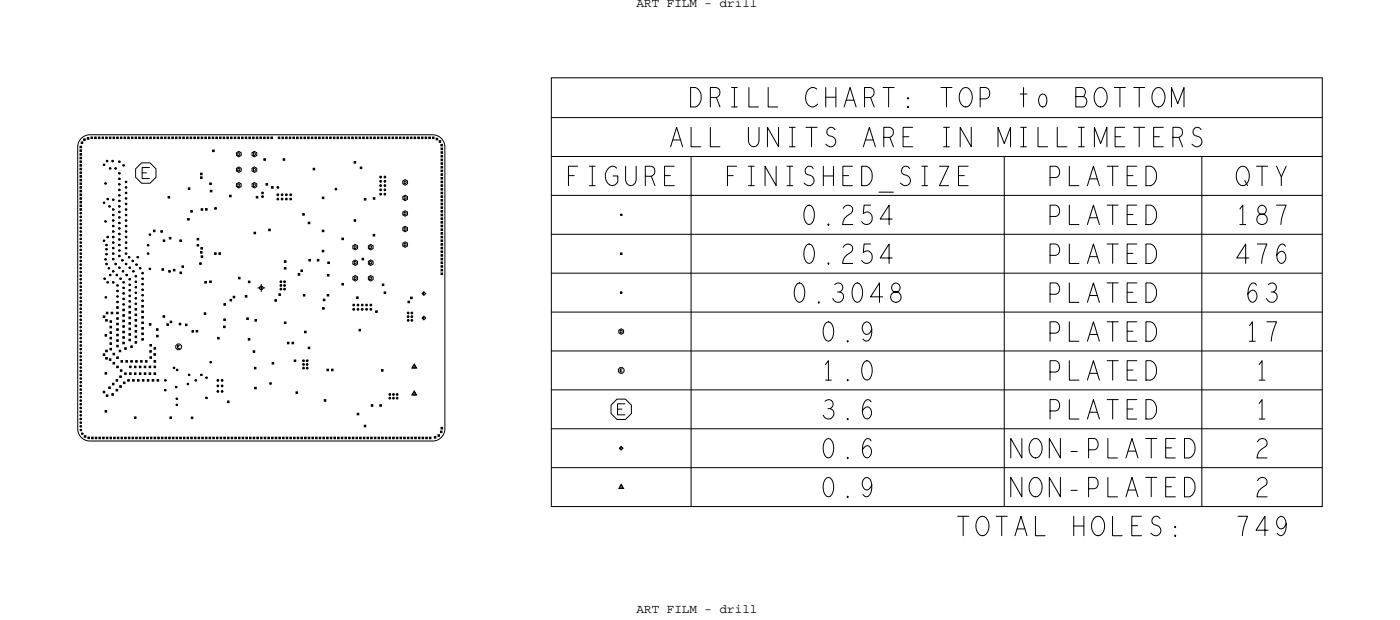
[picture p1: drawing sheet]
<svg xmlns="http://www.w3.org/2000/svg" width="229mm" height="101mm" viewBox="0 0 229 101" stroke-linecap="round" stroke-linejoin="round" font-family="sans-serif">
<defs><g id="words">
<g font-size="3.2">
<text x="131.6" y="17.5">CHART:</text>
<text x="166.4" y="17.5">to</text>
<text x="141.2" y="24">ARE</text>
<text x="92.5" y="30.3">FIGURE</text>
<text x="118.4" y="30.3">FINISHED_SIZE</text>
<text x="134.2" y="62.1">1.0</text>
<text x="205.1" y="62.1">1</text>
<text x="134.2" y="68.4">3.6</text>
<text x="205.1" y="68.4">1</text>
<text x="175.1" y="87.5">HOLES:</text>
</g>
<g font-size="2.1">
<text x="104" y="1.2">ART FILM - drill</text>
<text x="104" y="100">ART FILM - drill</text>
</g>
</g></defs>
<!-- layer: Board Outline -->
<path d="M13.3 22.6l.7-.5 .7-.1h56a2 2 0 0 1 2 2v46a2 2 0 0 1-2 2h-56a2 2 0 0 1-2-2v-46l.2-.8z" fill="none" stroke="#000" stroke-width=".16"/>
<!-- layer: Nets -->
<g fill="none" stroke="#000" stroke-width=".16">
<path d="M13.1 24.5h.2v.2h-.2zM13.1 25.1h.2v.2h-.2zM13.1 25.7h.2v.2h-.2zM13.1 26.3h.2v.2h-.2zM13.1 23.9h.2v.2h-.2zM13.1 28.7h.2v.2h-.2zM13.1 28.1h.2v.2h-.2zM13.1 27.5h.2v.2h-.2zM13.1 26.9h.2v.2h-.2zM13.1 29.9h.2v.2h-.2zM13.1 29.3h.2v.2h-.2zM13.1 31.1h.2v.2h-.2z"/>
<path d="M13.1 30.5h.2v.2h-.2zM13.1 32.9h.2v.2h-.2zM13.1 32.3h.2v.2h-.2zM13.1 31.7h.2v.2h-.2zM13.1 33.5h.2v.2h-.2zM13.1 34.1h.2v.2h-.2zM13.1 36.5h.1l.1 .2h-.1zM13.1 37.1h.1l.1 .2h-.1zM13.1 34.7h.1l.1 .2h-.1zM13.1 35.3h.1l.1 .2h-.1zM13.1 35.9h.1l.1 .2h-.1zM13.1 37.7h.1l.1 .2h-.1z"/>
<path d="M13.1 38.3h.1l.1 .2h-.1zM13.1 39.5h.1l.1 .2h-.1zM13.1 38.9h.1l.1 .2h-.1zM13.1 36.6h.1M13.1 37.2h.1M13.1 34.8h.1M13.1 35.4h.1M13.1 36h.1M13.1 37.8h.1M13.1 38.4h.1M13.1 39.6h.1M13.1 39h.1"/>
<path d="M13.2 24.6h.1M13.2 25.2h.1M13.2 25.8h.1M13.2 26.4h.1M13.2 24h.1M13.2 28.8h.1M13.2 28.2h.1M13.2 27.6h.1M13.2 27h.1M13.2 30h.1M13.2 29.4h.1M13.2 31.2h.1"/>
<path d="M13.2 30.6h.1M13.2 33h.1M13.2 32.4h.1M13.2 31.8h.1M13.2 33.6h.1M13.2 34.2h.1M13.2 36.6h.1M13.2 37.2h.1M13.2 34.8h.1M13.2 35.4h.1M13.2 36h.1M13.2 37.8h.1"/>
<path d="M13.2 38.4h.1M13.2 39.6h.1M13.2 39h.1M13.3 36.6h.1M13.3 37.2h.1M13.3 34.8h.1M13.3 35.4h.1M13.3 36h.1M13.3 37.8h.1M13.3 38.4h.1M13.3 39.6h.1M13.3 39h.1"/>
<path d="M13.3 23.2h.2v.2h-.2zM13.4 23.3h.1M13.7 22.7h.2v.2h-.2zM13.8 22.8h.1M14.3 22.5h.2v.2h-.2zM14.4 22.6h.1M14.9 22.4h.2v.2h-.2zM15 22.5h.1M15.5 22.4h.2v.2h-.2zM15.6 22.5h.1M16.1 22.4h.2v.2h-.2zM16.2 22.5h.1"/>
<path d="M16.7 22.4h.2v.2h-.2zM16.8 22.5h.1M16.9 39.2h.1l.1 .2h-.1zM16.9 33h.1l.1 .2h-.1zM16.9 26.8h.1l.1 .2h-.1zM16.9 39.3h.1M16.9 33.1h.1M16.9 26.9h.1M17 39.3h.1M17 33.1h.1M17 26.9h.1M17.1 39.3h.1"/>
<path d="M17.1 33.1h.1M17.1 26.9h.1M17.1 29.9l.1-.1 .2 .2-.2 .1zM17.1 36.1l.1-.1 .2 .2-.2 .1zM17.1 29.9h.1M17.1 36.1h.1M17.2 29.9h.1M17.2 36.1h.1M17.2 29.9v.1M17.2 36.1v.1M17.3 22.4h.2v.2h-.2zM17.3 39.9h.1l.1 .2h-.1z"/>
<path d="M17.3 40h.1M17.3 29.9h.1M17.3 36.1h.1M17.4 22.5h.1M17.4 26.2h.1l.1 .2h-.1zM17.4 26.3h.1M17.4 40h.1M17.5 40h.1M17.5 32.4h.1l.1 .2h-.1zM17.5 38.6h.1l.1 .2h-.1zM17.5 32.5h.1M17.5 38.7h.1"/>
<path d="M17.5 26.3h.1M17.6 26.3h.1M17.6 32.5h.1M17.6 38.7h.1M17.7 32.5h.1M17.7 38.7h.1M17.8 33.6h.1l.1 .2h-.1zM17.8 33.7h.1M17.9 22.4h.2v.2h-.2zM17.9 27.4h.1l.1 .2h-.1zM17.9 27.5h.1M17.9 33.7h.1"/>
<path d="M18 22.5h.1M18 33.7h.1M18 27.5h.1M18.1 27.5h.1M18.3 26.2h.1l.1 .2h-.1zM18.3 26.3h.1M18.4 32.5h.1l.1 .2h-.1zM18.4 34.1h.1l.1 .2h-.1zM18.4 35h.1l.1 .2h-.1zM18.4 36.8h.1l.1 .2h-.1zM18.4 35.9h.1l.1 .2h-.1zM18.4 39.5h.1l.1 .2h-.1z"/>
<path d="M18.4 38.6h.1l.1 .2h-.1zM18.4 37.7h.1l.1 .2h-.1zM18.4 32.6h.1M18.4 34.2h.1M18.4 35.1h.1M18.4 36.9h.1M18.4 36h.1M18.4 39.6h.1M18.4 38.7h.1M18.4 37.8h.1M18.4 26.3h.1M18.5 26.3h.1"/>
<path d="M18.5 22.4h.2v.2h-.2zM18.5 32.6h.1M18.5 34.2h.1M18.5 35.1h.1M18.5 36.9h.1M18.5 36h.1M18.5 39.6h.1M18.5 38.7h.1M18.5 37.8h.1M18.6 22.5h.1M18.6 32.6h.1M18.6 34.2h.1"/>
<path d="M18.6 35.1h.1M18.6 36.9h.1M18.6 36h.1M18.6 39.6h.1M18.6 38.7h.1M18.6 37.8h.1M18.8 27.4h.1l.1 .2h-.1zM18.8 27.5h.1M18.9 27.5h.1M19 27.5h.1M19.1 22.4h.2v.2h-.2zM19.2 22.5h.1"/>
<path d="M19.4 26.3h.1l.1 .2h-.1zM19.4 28.2h.1l.1 .2h-.1zM19.4 29.1h.1l.1 .2h-.1zM19.4 30h.1l.1 .2h-.1zM19.4 30.9h.1l.1 .2h-.1zM19.4 31.8h.1l.1 .2h-.1zM19.4 32.7h.1l.1 .2h-.1zM19.4 33.6h.1l.1 .2h-.1zM19.4 34.5h.1l.1 .2h-.1zM19.4 35.4h.1l.1 .2h-.1zM19.4 36.3h.1l.1 .2h-.1zM19.4 37.2h.1l.1 .2h-.1z"/>
<path d="M19.4 38.1h.1l.1 .2h-.1zM19.4 39h.1l.1 .2h-.1zM19.4 39.9h.1l.1 .2h-.1zM19.4 26.4h.1M19.4 28.3h.1M19.4 29.2h.1M19.4 30.1h.1M19.4 31h.1M19.4 31.9h.1M19.4 32.8h.1M19.4 33.7h.1M19.4 34.6h.1"/>
<path d="M19.4 35.5h.1M19.4 36.4h.1M19.4 37.3h.1M19.4 38.2h.1M19.4 39.1h.1M19.4 40h.1M19.5 26.4h.1M19.5 28.3h.1M19.5 29.2h.1M19.5 30.1h.1M19.5 31h.1M19.5 31.9h.1"/>
<path d="M19.5 32.8h.1M19.5 33.7h.1M19.5 34.6h.1M19.5 35.5h.1M19.5 36.4h.1M19.5 37.3h.1M19.5 38.2h.1M19.5 39.1h.1M19.5 40h.1M19.6 26.4h.1M19.6 28.3h.1M19.6 29.2h.1"/>
<path d="M19.6 30.1h.1M19.6 31h.1M19.6 31.9h.1M19.6 32.8h.1M19.6 33.7h.1M19.6 34.6h.1M19.6 35.5h.1M19.6 36.4h.1M19.6 37.3h.1M19.6 38.2h.1M19.6 39.1h.1M19.6 40h.1"/>
<path d="M19.7 22.4h.2v.2h-.2zM19.8 22.5h.1M20.1 26.9h.1l.1 .2h-.1zM20.1 27h.1M20.2 27h.1M20.3 27h.1M20.3 22.4h.2v.2h-.2zM20.4 22.5h.1M20.5 29.6h.1l.1 .2h-.1zM20.5 31.4h.1l.1 .2h-.1zM20.5 30.5h.1l.1 .2h-.1zM20.5 33.2h.1l.1 .2h-.1z"/>
<path d="M20.5 32.3h.1l.1 .2h-.1zM20.5 35h.1l.1 .2h-.1zM20.5 34.1h.1l.1 .2h-.1zM20.5 36.8h.1l.1 .2h-.1zM20.5 35.9h.1l.1 .2h-.1zM20.5 39.5h.1l.1 .2h-.1zM20.5 38.6h.1l.1 .2h-.1zM20.5 37.7h.1l.1 .2h-.1zM20.5 29.7h.1M20.5 31.5h.1M20.5 30.6h.1M20.5 33.3h.1"/>
<path d="M20.5 32.4h.1M20.5 35.1h.1M20.5 34.2h.1M20.5 36.9h.1M20.5 36h.1M20.5 39.6h.1M20.5 38.7h.1M20.5 37.8h.1M20.6 29.7h.1M20.6 31.5h.1M20.6 30.6h.1M20.6 33.3h.1"/>
<path d="M20.6 32.4h.1M20.6 35.1h.1M20.6 34.2h.1M20.6 36.9h.1M20.6 36h.1M20.6 39.6h.1M20.6 38.7h.1M20.6 37.8h.1M20.7 29.7h.1M20.7 31.5h.1M20.7 30.6h.1M20.7 33.3h.1"/>
<path d="M20.7 32.4h.1M20.7 35.1h.1M20.7 34.2h.1M20.7 36.9h.1M20.7 36h.1M20.7 39.6h.1M20.7 38.7h.1M20.7 37.8h.1M20.9 22.4h.2v.2h-.2zM21 22.5h.1M21.5 22.4h.2v.2h-.2zM21.6 22.5h.1"/>
<path d="M22.1 22.4h.2v.2h-.2zM22.2 22.5h.1M22.7 22.4h.2v.2h-.2zM22.8 22.5h.1M23.2 28.2h.7M23.3 22.4h.2v.2h-.2zM23.4 22.5h.1M23.9 22.4h.2v.2h-.2zM24 22.5h.1M24.1 40l.1-.1 .1 .2-.1 .1zM24.4 38.2h.1l.1 .2h-.1zM24.4 38.3h.1"/>
<path d="M24.4 27.4h-1.2v1.8h1.2M24.5 22.4h.2v.2h-.2zM24.5 38.3h.1M24.6 22.5h.1M24.6 38.3h.1M25.1 22.4h.2v.2h-.2zM25.1 37.6h.2v.2h-.2zM25.2 22.5h.1M25.2 37.7h.1M25.7 22.4h.2v.2h-.2zM25.8 22.5h.1M26.3 22.4h.2v.2h-.2z"/>
<path d="M26.3 37.7h.2v.2h-.2zM26.4 22.5h.1M26.4 37.8h.1M26.7 39.2h.2v.2h-.2zM26.8 39.3h.1M26.9 22.4h.2v.2h-.2zM27 22.5h.1M27.5 22.4h.2v.2h-.2zM27.5 32.1h.2v.2h-.2zM27.6 22.5h.1M27.6 32.2h.1M27.7 38.8h.2v.2h-.2z"/>
<path d="M27.8 38.9h.1M28.1 22.4h.2v.2h-.2zM28.2 22.5h.1M28.7 22.4h.2v.2h-.2zM28.8 22.5h.1M29.3 22.4h.2v.2h-.2zM29.4 22.5h.1M29.4 39.2h.2v.2h-.2zM29.5 39.3h.1M29.9 22.4h.2v.2h-.2zM30 22.5h.1M30.5 22.4h.2v.2h-.2z"/>
<path d="M30.6 22.5h.1M30.7 35.7h.2v.2h-.2zM30.8 35.8h.1M30.8 30.7h.2v.2h-.2zM30.9 30.8h.1M31.1 22.4h.2v.2h-.2zM31.2 22.5h.1M31.2 34.4h.2v.2h-.2zM31.3 34.5h.1M31.7 22.4h.2v.2h-.2zM31.8 22.5h.1M32.2 39.9h.3v.3h-.3z"/>
<path d="M32.2 38.9h.3v.3h-.3zM32.3 22.4h.2v.2h-.2zM32.3 39h.1M32.4 22.5h.1M32.8 28.9h.2v.2h-.2zM32.8 28.3h.2v.2h-.2zM32.9 29h.1M32.9 28.4h.1M32.9 22.4h.2v.2h-.2zM32.9 34.1h.2v.2h-.2zM33 22.5h.1M33 34.2h.1"/>
<path d="M33.5 22.4h.2v.2h-.2zM33.6 22.5h.1M33.6 34.1h.2v.2h-.2zM33.7 34.2h.1M34.1 22.4h.2v.2h-.2zM34.2 22.5h.1M34.3 29.9h.2v.2h-.2zM34.4 30h.1M34.4 31.1h.2v.2h-.2zM34.5 31.2h.1M34.7 22.4h.2v.2h-.2zM34.7 24.5h.3v.3h-.3z"/>
<path d="M34.8 22.5h.1M34.8 24.6h.1M35.1 33.9h.2v.2h-.2zM35.2 34h.1M35.3 22.4h.2v.2h-.2zM35.4 22.5h.1M35.9 22.4h.2v.2h-.2zM36 22.5h.1M36.5 22.4h.2v.2h-.2zM36.6 22.5h.1M37.1 22.4h.2v.2h-.2zM37.2 22.5h.1"/>
<path d="M37.5 31.9h.3v.2h-.3zM37.6 32h.1M37.7 22.4h.2v.2h-.2zM37.8 22.5h.1M38.3 22.4h.2v.2h-.2zM38.4 22.5h.1M38.6 24.9l.4-.2 .4 .2v.5l-.4 .2-.4-.2zM38.6 27.5l.4-.3 .4 .3v.4l-.4 .2-.4-.2zM38.6 30l.4-.2 .4 .2v.5l-.4 .2-.4-.2zM38.9 24.9h.1a.23 .23 0 0 1 .2 .3 .23 .23 0 0 1-.2 .2h-.1zM38.9 27.5h.1a.23 .23 0 0 1 .2 .2 .23 .23 0 0 1-.2 .2h-.1zM38.9 30h.1a.23 .23 0 0 1 .2 .2 .23 .23 0 0 1-.2 .3h-.1z"/>
<path d="M38.9 22.4h.2v.2h-.2zM39 22.5h.1M39.5 22.4h.2v.2h-.2zM39.6 22.5h.1M40.1 22.4h.2v.2h-.2zM40.2 22.5h.1M40.7 22.4h.2v.2h-.2zM40.8 22.5h.1M41.2 30l.4-.2 .4 .2v.5l-.4 .2-.4-.2zM41.2 27.5l.4-.3 .4 .3v.4l-.4 .2-.4-.2zM41.2 24.9l.4-.2 .4 .2v.5l-.4 .2-.4-.2zM41.3 22.4h.2v.2h-.2z"/>
<path d="M41.4 22.5h.1M41.4 30h.2a.23 .23 0 0 1 .1 .2 .23 .23 0 0 1-.1 .3h-.2zM41.4 27.5h.2a.23 .23 0 0 1 .1 .2 .23 .23 0 0 1-.1 .2h-.2zM41.4 24.9h.2a.23 .23 0 0 1 .1 .3 .23 .23 0 0 1-.1 .2h-.2zM41.5 37.9h.3v.3h-.3zM41.6 38h.1M41.9 22.4h.2v.2h-.2zM41.9 32.1h.2v.2h-.2zM42 22.5h.1M42 32.2h.1M42.5 22.4h.2v.2h-.2zM42.6 22.5h.1"/>
<path d="M42.8 32h.2v.2h-.2zM42.8 31.4h.2v.2h-.2zM43 32l-.2 .1 .2 .1M43 31.4l-.2 .1 .2 .1M43.1 22.4h.2v.2h-.2zM43.1 25.9h.3v.3h-.3zM43.2 22.5h.1M43.2 26h.1M43.5 30h.2v.2h-.2zM43.6 30.1h.1M43.7 22.4h.2v.2h-.2zM43.8 22.5h.1"/>
<path d="M43.9 37.4h.3v.3h-.3zM44 37.5h.1M44.3 22.4h.2v.2h-.2zM44.4 22.5h.1M44.4 30.5h.2v.2h-.2zM44.5 30.6h.1M45.3 30.5h.2v.2h-.2zM45.3 31.7l.3 .1-.1 .1h-.2zM45.3 32.4l.3 .1-.1 .1h-.2zM45.5 30.5l-.2 .1 .2 .1M45.5 31.7l-.2 .1 .2 .1M45.5 32.4l-.2 .1 .2 .1"/>
<path d="M45.5 22.4h.2v.2h-.2zM45.6 22.5h.1M46 31.7h.2v.2h-.2zM46 32.4h.2v.2h-.2zM46.1 22.4h.2v.2h-.2zM46.2 22.5h.1M46.2 31.7l-.2 .1 .2 .1M46.2 32.4l-.2 .1 .2 .1M46.3 25.9h.2v.3h-.2zM46.4 26h.1M46.7 22.4h.2v.2h-.2zM46.7 31.7l.3 .1-.1 .1-.3-.1z"/>
<path d="M46.7 32.4l.3 .1-.1 .1-.3-.1zM46.8 22.5h.1M46.9 31.7l-.2 .1 .2 .1M46.9 32.4l-.2 .1 .2 .1M47.3 22.4h.2v.2h-.2zM47.4 22.5h.1M47.4 31.7h.2v.2h-.2zM47.4 32.4h.2v.2h-.2zM47.6 31.7l-.2 .1 .2 .1M47.6 32.4l-.2 .1 .2 .1M47.9 22.4h.2v.2h-.2zM48 22.5h.1"/>
<path d="M48.5 22.4h.2v.2h-.2zM48.6 22.5h.1M49.1 22.4h.2v.2h-.2zM49.2 22.5h.1M49.5 34.9h.2v.2h-.2zM49.6 35h.1M49.7 22.4h.2v.2h-.2zM49.8 22.5h.1M50.3 22.4h.2v.2h-.2zM50.4 22.5h.1M50.4 36.3h.2v.2h-.2zM50.5 36.4h.1"/>
<path d="M50.9 22.4h.2v.2h-.2zM51 22.5h.1M51.2 27.5h.2v.2h-.2zM51.3 27.6h.1M51.5 22.4h.2v.2h-.2zM51.6 22.5h.1M52.1 22.4h.2v.2h-.2zM52.2 22.5h.1M52.7 37.6h.2v.2h-.2zM52.7 22.4h.2v.2h-.2zM52.7 32.2h.2v.2h-.2zM52.7 37.7h.1"/>
<path d="M52.8 22.5h.1M52.8 32.3h.1M53.3 22.4h.2v.2h-.2zM53.4 22.5h.1M53.9 22.4h.2v.2h-.2zM54 22.5h.1M54.5 22.4h.2v.2h-.2zM54.6 22.5h.1M54.8 30.7l.2 .2v.1h-.2zM54.9 30.8l-.1 .1h.2M55.1 22.4h.2v.2h-.2zM55.2 22.5h.1"/>
<path d="M55.7 22.4h.2v.2h-.2zM55.8 22.5h.1M55.9 38.9h.2v.2h-.2zM56 39h.1M56.3 22.4h.2v.2h-.2zM56.4 22.5h.1M56.9 22.4h.2v.2h-.2zM57 22.5h.1M57.5 22.4h.2v.2h-.2zM57.6 22.5h.1M57.9 26.4h.2v.2h-.2zM57.9 35.9h.2v.2h-.2z"/>
<path d="M58 26.5h.1M58 36h.1M58.1 22.4h.2v.2h-.2zM58.2 22.5h.1M58.7 22.4h.2v.2h-.2zM58.8 22.5h.1M58.9 27.3h.2v.2h-.2zM59 27.4h.1M59.3 22.4h.2v.2h-.2zM59.4 22.5h.1M59.5 32.4h.3v.3h-.3zM59.6 32.5h.1"/>
<path d="M59.9 22.4h.2v.2h-.2zM60 22.5h.1M60.5 22.4h.2v.2h-.2zM60.6 22.5h.1M61 38.3h.2v.2h-.2zM61 32.3h.3v.2h-.3zM61.1 38.4h.1M61.1 22.4h.2v.2h-.2zM61.1 32.4h.1M61.2 22.5h.1M61.7 22.4h.2v.2h-.2zM61.8 22.5h.1"/>
<path d="M62.1 29.5l.3 .1-.1 .1-.3-.1zM62.1 28.8l.3 .1-.1 .1-.3-.1zM62.1 30.2l.3 .1-.1 .1-.3-.1zM62.1 31.6l.3 .1-.1 .1-.3-.1zM62.1 30.9l.3 .1-.1 .1-.3-.1zM62.3 29.5l-.2 .1 .2 .1M62.3 28.8l-.2 .1 .2 .1M62.3 30.2l-.2 .1 .2 .1M62.3 31.6l-.2 .1 .2 .1M62.3 30.9l-.2 .1 .2 .1M62.3 22.4h.2v.2h-.2zM62.4 22.5h.1"/>
<path d="M62.8 29.5l.3 .1-.1 .1-.3-.1zM62.8 28.8l.3 .1-.1 .1-.3-.1zM62.8 30.2l.3 .1-.1 .1h-.2zM62.8 31.6l.3 .1-.1 .1-.3-.1zM62.8 30.9l.3 .1-.1 .1-.3-.1zM62.9 22.4h.2v.2h-.2zM63 22.5h.1M63 29.5l-.2 .1 .2 .1M63 28.8l-.2 .1 .2 .1M63 30.2l-.2 .1 .2 .1M63 31.6l-.2 .1 .2 .1M63 30.9l-.2 .1 .2 .1"/>
<path d="M63.5 22.4h.2v.2h-.2zM63.6 22.5h.1M64.1 22.4h.2v.2h-.2zM64.2 22.5h.1M64.7 22.4h.2v.2h-.2zM64.8 22.5h.1M65.3 22.4h.2v.2h-.2zM65.4 22.5h.1M65.8 32.1l.4-.2 .4 .2v.4l-.4 .3-.4-.3zM65.8 37.2l.4-.3 .4 .3v.4l-.4 .2-.4-.2zM65.8 39.7l.4-.2 .4 .2v.5l-.4 .2-.4-.2zM65.8 34.6l.4-.2 .4 .2v.5l-.4 .2-.4-.2z"/>
<path d="M65.8 29.5l.4-.2 .4 .2v.5l-.4 .2-.4-.2zM65.9 22.4h.2v.2h-.2zM66 22.5h.1M66 32.1h.2a.23 .23 0 0 1 .2 .2 .23 .23 0 0 1-.2 .2h-.2zM66 37.2h.2a.23 .23 0 0 1 .2 .2 .23 .23 0 0 1-.2 .2h-.2zM66 39.7h.2a.23 .23 0 0 1 .2 .2 .23 .23 0 0 1-.2 .3h-.2zM66 34.6h.2a.23 .23 0 0 1 .2 .3 .23 .23 0 0 1-.2 .2h-.2zM66 29.5h.2a.23 .23 0 0 1 .2 .3 .23 .23 0 0 1-.2 .2h-.2zM66.5 22.4h.2v.2h-.2zM66.6 22.5h.1M67.1 22.4h.2v.2h-.2zM67.2 22.5h.1"/>
<path d="M67.7 22.4h.2v.2h-.2zM67.8 22.5h.1M68.3 22.4h.2v.2h-.2zM68.4 22.5h.1M68.9 22.4h.2v.2h-.2zM69 22.5h.1M69.5 22.4h.2v.2h-.2zM69.6 22.5h.1M70.1 22.4h.2v.2h-.2zM70.2 22.5h.1M70.7 22.4h.2v.2h-.2zM70.8 22.5h.1"/>
<path d="M71.3 22.6h.2v.2h-.2zM71.4 22.7h.1M71.8 23h.2v.2h-.2zM71.9 23.1h.1M72.1 23.6h.2v.2h-.2zM72.1 26h.2v.2h-.2zM72.1 25.4h.2v.2h-.2zM72.1 24.8h.2v.2h-.2zM72.1 24.2h.2v.2h-.2zM72.1 26.6h.2v.2h-.2zM72.1 29.6h.2v.2h-.2zM72.1 30.2h.2v.2h-.2z"/>
<path d="M72.1 27.2h.2v.2h-.2zM72.1 27.8h.2v.2h-.2zM72.1 28.4h.2v.2h-.2zM72.1 29h.2v.2h-.2zM72.1 32h.2v.2h-.2zM72.1 32.6h.2v.2h-.2zM72.1 33.2h.2v.2h-.2zM72.1 30.8h.2v.2h-.2zM72.1 31.4h.2v.2h-.2zM72.1 33.8h.2v.2h-.2zM72.1 36.2h.2v.2h-.2zM72.1 35.6h.2v.2h-.2z"/>
<path d="M72.1 35h.2v.2h-.2zM72.1 34.4h.2v.2h-.2zM72.1 37.4h.2v.2h-.2zM72.1 36.8h.2v.2h-.2zM72.1 39.2h.2v.2h-.2zM72.1 39.8h.2v.2h-.2zM72.1 38.6h.2v.2h-.2zM72.1 38h.2v.2h-.2zM72.1 23.7h.1M72.2 26.1h.1M72.2 25.5h.1M72.2 24.9h.1"/>
<path d="M72.2 24.3h.1M72.2 26.7h.1M72.2 29.7h.1M72.2 30.3h.1M72.2 27.3h.1M72.2 27.9h.1M72.2 28.5h.1M72.2 29.1h.1M72.2 32.1h.1M72.2 32.7h.1M72.2 33.3h.1M72.2 30.9h.1"/>
<path d="M72.2 31.5h.1M72.2 33.9h.1M72.2 36.3h.1M72.2 35.7h.1M72.2 35.1h.1M72.2 34.5h.1M72.2 37.5h.1M72.2 36.9h.1M72.2 39.3h.1M72.2 39.9h.1M72.2 38.7h.1M72.2 38.1h.1"/>
<path d="M13.1 40.7h.1l.1 .2h-.1zM13.1 40.1h.1l.1 .2h-.1zM13.1 43.7h.1l.1 .2h-.1zM13.1 44.3h.1l.1 .2h-.1zM13.1 41.3h.1l.1 .2h-.1zM13.1 41.9h.1l.1 .2h-.1zM13.1 42.5h.1l.1 .2h-.1zM13.1 43.1h.1l.1 .2h-.1zM13.1 44.9h.1l.1 .2h-.1zM13.1 45.5h.1l.1 .2h-.1zM13.1 46.1h.1l.1 .2h-.1zM13.1 47.9h.1l.1 .2h-.1z"/>
<path d="M13.1 47.3h.1l.1 .2h-.1zM13.1 46.7h.1l.1 .2h-.1zM13.1 50.9h.1l.1 .2h-.1zM13.1 51.5h.1l.1 .2h-.1zM13.1 48.5h.1l.1 .2h-.1zM13.1 49.1h.1l.1 .2h-.1zM13.1 49.7h.1l.1 .2h-.1zM13.1 50.3h.1l.1 .2h-.1zM13.1 52.1h.1l.1 .2h-.1zM13.1 52.7h.1l.1 .2h-.1zM13.1 53.3h.1l.1 .2h-.1zM13.1 55.1h.1l.1 .2h-.1z"/>
<path d="M13.1 54.5h.1l.1 .2h-.1zM13.1 53.9h.1l.1 .2h-.1zM13.1 55.7h.1l.1 .2h-.1zM13.1 58.1h.1l.1 .2h-.1zM13.1 58.7h.1l.1 .2h-.1zM13.1 59.3h.1l.1 .2h-.1zM13.1 56.3h.1l.1 .2h-.1zM13.1 56.9h.1l.1 .2h-.1zM13.1 57.5h.1l.1 .2h-.1zM13.1 59.9h.1l.1 .2h-.1zM13.1 40.8h.1M13.1 40.2h.1"/>
<path d="M13.1 43.8h.1M13.1 44.4h.1M13.1 41.4h.1M13.1 42h.1M13.1 42.6h.1M13.1 43.2h.1M13.1 45h.1M13.1 45.6h.1M13.1 46.2h.1M13.1 48h.1M13.1 47.4h.1M13.1 46.8h.1"/>
<path d="M13.1 51h.1M13.1 51.6h.1M13.1 48.6h.1M13.1 49.2h.1M13.1 49.8h.1M13.1 50.4h.1M13.1 52.2h.1M13.1 52.8h.1M13.1 53.4h.1M13.1 55.2h.1M13.1 54.6h.1M13.1 54h.1"/>
<path d="M13.1 55.8h.1M13.1 58.2h.1M13.1 58.8h.1M13.1 59.4h.1M13.1 56.4h.1M13.1 57h.1M13.1 57.6h.1M13.1 60h.1M13.2 40.8h.1M13.2 40.2h.1M13.2 43.8h.1M13.2 44.4h.1"/>
<path d="M13.2 41.4h.1M13.2 42h.1M13.2 42.6h.1M13.2 43.2h.1M13.2 45h.1M13.2 45.6h.1M13.2 46.2h.1M13.2 48h.1M13.2 47.4h.1M13.2 46.8h.1M13.2 51h.1M13.2 51.6h.1"/>
<path d="M13.2 48.6h.1M13.2 49.2h.1M13.2 49.8h.1M13.2 50.4h.1M13.2 52.2h.1M13.2 52.8h.1M13.2 53.4h.1M13.2 55.2h.1M13.2 54.6h.1M13.2 54h.1M13.2 55.8h.1M13.2 58.2h.1"/>
<path d="M13.2 58.8h.1M13.2 59.4h.1M13.2 56.4h.1M13.2 57h.1M13.2 57.6h.1M13.2 60h.1M13.3 40.8h.1M13.3 40.2h.1M13.3 43.8h.1M13.3 44.4h.1M13.3 41.4h.1M13.3 42h.1"/>
<path d="M13.3 42.6h.1M13.3 43.2h.1M13.3 45h.1M13.3 45.6h.1M13.3 46.2h.1M13.3 48h.1M13.3 47.4h.1M13.3 46.8h.1M13.3 51h.1M13.3 51.6h.1M13.3 49.2h.1M13.3 49.8h.1"/>
<path d="M13.3 50.4h.1M13.3 52.2h.1M13.3 52.8h.1M13.3 53.4h.1M13.3 55.2h.1M13.3 54.6h.1M13.3 54h.1M13.3 55.8h.1M13.3 58.2h.1M13.3 58.8h.1M13.3 59.4h.1M13.3 56.4h.1"/>
<path d="M13.3 57h.1M13.3 57.6h.1M13.3 60h.1M13.3 48.6h.1M16.9 57.8h.2v.2h-.2zM16.9 51.6h.2v.2h-.2zM17 57.9h.1M17 51.7h.1M17 45.4h.1l.1 .2h-.1zM17 45.5h.1M17.1 45.5h.1M17.1 42.3l.1-.1 .2 .2-.2 .1z"/>
<path d="M17.1 42.3h.1M17.2 45.5h.1M17.2 54.6h.2v.3h-.2zM17.2 48.5l.1-.1 .1 .2-.1 .1zM17.2 48.5h.1M17.2 42.3h.1M17.2 42.3v.1M17.3 54.7h.1M17.3 52.2h.2v.2h-.2zM17.3 57.2h.2v.2h-.2zM17.3 58.4h.2v.2h-.2zM17.3 40.6h.1l.1 .2h-.1z"/>
<path d="M17.3 41.4h.1l.1 .2h-.1zM17.3 43h.1l.1 .2h-.1zM17.3 40.7h.1M17.3 41.5h.1M17.3 43.1h.1M17.3 48.5h.1M17.3 48.5v.1M17.3 42.3h.1M17.3 42.3v.1M17.4 52.3h.1M17.4 57.3h.1M17.4 58.5h.1"/>
<path d="M17.4 48.5h.1M17.4 51h.2v.2h-.2zM17.4 40.7h.1M17.4 41.5h.1M17.4 43.1h.1M17.5 51.1h.1M17.5 40.7h.1M17.5 41.5h.1M17.5 43.1h.1M17.5 46h.1l.1 .2h-.1zM17.5 46.1h.1M17.6 46.1h.1"/>
<path d="M17.7 46.1h.1M17.7 43.7h.1l.1 .2h-.1zM17.7 43.8h.1M17.8 43.8h.1M17.9 43.8h.1M17.9 58.6h.2v.2h-.2zM17.9 44.8h.1l.1 .2h-.1zM17.9 44.9h.1M18 58.7h.1M18 55.1h.2v.2h-.2zM18 52.4h.2v.2h-.2zM18 53.3h.2v.2h-.2z"/>
<path d="M18 54.2h.2v.2h-.2zM18 56h.2v.2h-.2zM18 56.9h.2v.2h-.2zM18 44.9h.1M18.1 55.2h.1M18.1 52.5h.1M18.1 53.4h.1M18.1 54.3h.1M18.1 56.1h.1M18.1 57h.1M18.1 44.9h.1M18.2 51h.2v.2h-.2z"/>
<path d="M18.3 51.1h.1M18.4 40.4h.1l.1 .2h-.1zM18.4 42.2h.1l.1 .2h-.1zM18.4 41.3h.1l.1 .2h-.1zM18.4 44.2h.1l.1 .2h-.1zM18.4 46h.1l.1 .2h-.1zM18.4 40.5h.1M18.4 42.3h.1M18.4 41.4h.1M18.4 44.3h.1M18.4 46.1h.1M18.5 57.7h.2v.2h-.2z"/>
<path d="M18.5 59.2h.2v.2h-.2zM18.5 40.5h.1M18.5 42.3h.1M18.5 41.4h.1M18.5 44.3h.1M18.5 46.1h.1M18.6 57.8h.1M18.6 59.3h.1M18.6 40.5h.1M18.6 42.3h.1M18.6 41.4h.1M18.6 44.3h.1"/>
<path d="M18.6 46.1h.1M18.8 43h.1l.1 .2h-.1zM18.8 43.1h.1M18.9 43.1h.1M19 43.1h.1M19 44.8h.1l.1 .2h-.1zM19 44.9h.1M19.1 51.9h.2v.2h-.2zM19.1 51h.2v.2h-.2zM19.1 50.1h.2v.2h-.2zM19.1 55.5h.2v.2h-.2zM19.1 52.8h.2v.2h-.2z"/>
<path d="M19.1 54.6h.2v.2h-.2zM19.1 53.7h.2v.2h-.2zM19.1 56.4h.2v.2h-.2zM19.1 58.3h.2v.2h-.2zM19.1 59.8h.2v.2h-.2zM19.1 46.5h.1l.1 .2h-.1zM19.1 48.3h.1l.1 .2h-.1zM19.1 47.4h.1l.1 .2h-.1zM19.1 49.2h.1l.1 .2h-.1zM19.1 46.6h.1M19.1 48.4h.1M19.1 47.5h.1"/>
<path d="M19.1 49.3h.1M19.1 44.9h.1M19.2 52h.1M19.2 51.1h.1M19.2 50.2h.1M19.2 55.6h.1M19.2 52.9h.1M19.2 54.7h.1M19.2 53.8h.1M19.2 56.5h.1M19.2 58.4h.1M19.2 59.9h.1"/>
<path d="M19.2 44.9h.1M19.2 46.6h.1M19.2 48.4h.1M19.2 47.5h.1M19.2 49.3h.1M19.3 46.6h.1M19.3 48.4h.1M19.3 47.5h.1M19.3 49.3h.1M19.4 40.8h.1l.1 .2h-.1zM19.4 41.7h.1l.1 .2h-.1zM19.4 43.6h.1l.1 .2h-.1z"/>
<path d="M19.4 40.9h.1M19.4 41.8h.1M19.4 43.7h.1M19.5 57.2h.2v.2h-.2zM19.5 40.9h.1M19.5 41.8h.1M19.5 43.7h.1M19.6 57.3h.1M19.6 40.9h.1M19.6 41.8h.1M19.6 43.7h.1M19.6 45.4h.1l.1 .2h-.1z"/>
<path d="M19.6 45.5h.1M19.7 45.5h.1M19.8 45.5h.1M19.8 58.9h.2v.2h-.2zM19.9 59h.1M19.9 42.4h.1l.1 .2h-.1zM19.9 42.5h.1M20 44.2h.1l.1 .2h-.1zM20 44.3h.1M20 42.5h.1M20.1 42.5h.1M20.1 51.4h.2v.2h-.2z"/>
<path d="M20.1 50.5h.2v.2h-.2zM20.1 52.3h.2v.2h-.2zM20.1 53.2h.2v.2h-.2zM20.1 54.1h.2v.2h-.2zM20.1 55h.2v.2h-.2zM20.1 55.9h.2v.2h-.2zM20.1 46h.1l.1 .2h-.1zM20.1 46.9h.1l.1 .2h-.1zM20.1 47.8h.1l.1 .2h-.1zM20.1 49.6h.1l.1 .2h-.1zM20.1 48.7h.1l.1 .2h-.1zM20.1 46.1h.1"/>
<path d="M20.1 47h.1M20.1 47.9h.1M20.1 49.7h.1M20.1 48.8h.1M20.1 44.3h.1M20.2 51.5h.1M20.2 50.6h.1M20.2 52.4h.1M20.2 53.3h.1M20.2 54.2h.1M20.2 55.1h.1M20.2 56h.1"/>
<path d="M20.2 44.3h.1M20.2 46.1h.1M20.2 47h.1M20.2 47.9h.1M20.2 49.7h.1M20.2 48.8h.1M20.3 46.1h.1M20.3 47h.1M20.3 47.9h.1M20.3 49.7h.1M20.3 48.8h.1M20.4 56.8h.2v.2h-.2z"/>
<path d="M20.5 56.9h.1M20.5 40.4h.1l.1 .2h-.1zM20.5 41.3h.1l.1 .2h-.1zM20.5 43h.1l.1 .2h-.1zM20.5 40.5h.1M20.5 41.4h.1M20.5 43.1h.1M20.6 58.9h.2v.2h-.2zM20.6 44.8h.1l.1 .2h-.1zM20.6 44.9h.1M20.6 40.5h.1M20.6 41.4h.1"/>
<path d="M20.6 43.1h.1M20.7 59h.1M20.7 40.5h.1M20.7 41.4h.1M20.7 43.1h.1M20.7 44.9h.1M20.8 44.9h.1M21 41.9h.1l.1 .2h-.1zM21 42h.1M21.1 51.8h.2v.2h-.2zM21.1 50.9h.2v.2h-.2zM21.1 50h.2v.2h-.2z"/>
<path d="M21.1 55.4h.2v.2h-.2zM21.1 54.5h.2v.2h-.2zM21.1 53.6h.2v.2h-.2zM21.1 52.7h.2v.2h-.2zM21.1 43.6h.1l.1 .2h-.1zM21.1 46.4h.1l.1 .2h-.1zM21.1 45.5h.1l.1 .2h-.1zM21.1 48.2h.1l.1 .2h-.1zM21.1 47.3h.1l.1 .2h-.1zM21.1 49.1h.1l.1 .2h-.1zM21.1 43.7h.1M21.1 46.5h.1"/>
<path d="M21.1 45.6h.1M21.1 48.3h.1M21.1 47.4h.1M21.1 49.2h.1M21.1 42h.1M21.2 51.9h.1M21.2 51h.1M21.2 50.1h.1M21.2 55.5h.1M21.2 54.6h.1M21.2 53.7h.1M21.2 52.8h.1"/>
<path d="M21.2 42h.1M21.2 59.8h.2v.2h-.2zM21.2 43.7h.1M21.2 46.5h.1M21.2 45.6h.1M21.2 48.3h.1M21.2 47.4h.1M21.2 49.2h.1M21.3 59.9h.1M21.3 43.7h.1M21.3 46.5h.1M21.3 45.6h.1"/>
<path d="M21.3 48.3h.1M21.3 47.4h.1M21.3 49.2h.1M21.4 58.9h.2v.2h-.2zM21.4 56.5h.2v.2h-.2zM21.5 59h.1M21.5 56.6h.1M21.6 42.5h.1l.1 .2h-.1zM21.6 42.6h.1M21.7 44.2h.1l.1 .2h-.1zM21.7 44.3h.1M21.7 42.6h.1"/>
<path d="M21.8 42.6h.1M21.8 44.3h.1M21.9 44.3h.1M22 59.8h.2v.2h-.2zM22.1 59.9h.1M22.1 50.4h.2v.2h-.2zM22.1 51.3h.2v.2h-.2zM22.1 52.2h.2v.2h-.2zM22.1 53.1h.2v.2h-.2zM22.1 54h.2v.2h-.2zM22.1 54.9h.2v.2h-.2zM22.1 55.8h.2v.2h-.2z"/>
<path d="M22.1 45h.1l.1 .2h-.1zM22.1 45.9h.1l.1 .2h-.1zM22.1 46.8h.1l.1 .2h-.1zM22.1 47.7h.1l.1 .2h-.1zM22.1 48.6h.1l.1 .2h-.1zM22.1 49.5h.1l.1 .2h-.1zM22.1 45.1h.1M22.1 46h.1M22.1 46.9h.1M22.1 47.8h.1M22.1 48.7h.1M22.1 49.6h.1"/>
<path d="M22.2 50.5h.1M22.2 51.4h.1M22.2 52.3h.1M22.2 53.2h.1M22.2 54.1h.1M22.2 55h.1M22.2 55.9h.1M22.2 58.9h.2v.2h-.2zM22.2 43.1h.1l.1 .2h-.1zM22.2 43.2h.1M22.2 45.1h.1M22.2 46h.1"/>
<path d="M22.2 46.9h.1M22.2 47.8h.1M22.2 48.7h.1M22.2 49.6h.1M22.3 59h.1M22.3 45.1h.1M22.3 46h.1M22.3 46.9h.1M22.3 47.8h.1M22.3 48.7h.1M22.3 49.6h.1M22.3 43.2h.1"/>
<path d="M22.4 43.2h.1M22.4 41.9h.1l.1 .2h-.1zM22.4 42h.1M22.5 42h.1M22.6 42h.1M22.8 59.8h.2v.2h-.2zM22.8 43.7h.1l.1 .2h-.1zM22.8 43.8h.1M22.9 59.9h.1M22.9 43.8h.1M23 43.8h.1M23 58.9h.2v.2h-.2z"/>
<path d="M23.1 59h.1M23.2 51.7h.2v.2h-.2zM23.2 50.8h.2v.2h-.2zM23.2 49.9h.2v.2h-.2zM23.2 52.6h.2v.2h-.2zM23.2 53.5h.2v.2h-.2zM23.2 54.4h.2v.2h-.2zM23.2 55.3h.2v.2h-.2zM23.2 44.5h.1l.1 .2h-.1zM23.2 46.3h.1l.1 .2h-.1zM23.2 45.4h.1l.1 .2h-.1zM23.2 48.1h.1l.1 .2h-.1z"/>
<path d="M23.2 47.2h.1l.1 .2h-.1zM23.2 49h.1l.1 .2h-.1zM23.2 44.6h.1M23.2 46.4h.1M23.2 45.5h.1M23.2 48.2h.1M23.2 47.3h.1M23.2 49.1h.1M23.3 51.8h.1M23.3 50.9h.1M23.3 50h.1M23.3 52.7h.1"/>
<path d="M23.3 53.6h.1M23.3 54.5h.1M23.3 55.4h.1M23.3 44.6h.1M23.3 46.4h.1M23.3 45.5h.1M23.3 48.2h.1M23.3 47.3h.1M23.3 49.1h.1M23.4 44.6h.1M23.4 46.4h.1M23.4 45.5h.1"/>
<path d="M23.4 48.2h.1M23.4 47.3h.1M23.4 49.1h.1M23.6 59.8h.2v.2h-.2zM23.7 59.9h.1M23.8 58.9h.2v.2h-.2zM23.9 59h.1M24.1 41.3h.1l.1 .2h-.1zM24.1 41.4h.1M24.1 40h.1M24.2 41.4h.1M24.2 40h.1"/>
<path d="M24.2 40v.1M24.3 41.4h.1M24.3 40h.1M24.4 59.8h.2v.2h-.2zM24.4 43.8h.1l.1 .2h-.1zM24.4 43.9h.1M24.4 52.8h.3v.3h-.3zM24.5 59.9h.1M24.5 57.2h.2v.3h-.2zM24.5 53h.1M24.5 43.9h.1M24.5 58.2h.3v.3h-.3z"/>
<path d="M24.5 56.2h.3v.3h-.3zM24.6 57.4h.1M24.6 43.9h.1M24.6 58.4h.1M24.6 56.4h.1M25.1 57.7h.3v.3h-.3zM25.2 56.7h.2v.3h-.2zM25.2 58.9h.2v.2h-.2zM25.2 59.8h.2v.2h-.2zM25.2 57.9h.1M25.3 56.9h.1M25.3 59h.1"/>
<path d="M25.3 59.9h.1M25.6 53.7h.2v.2h-.2zM25.6 54.7h.3v.3h-.3zM25.7 53.8h.1M25.7 54.9h.1M26.5 43.9h.2v.2h-.2zM26.6 44h.1M26.6 51.5h.3v.3h-.3zM26.7 51.7h.1M27.3 52.9h.2v.2h-.2zM27.4 53h.1M27.6 44.2h.2v.2h-.2z"/>
<path d="M27.7 44.3h.1M27.8 52.4h.3v.3h-.3zM27.9 52.6h.1M28.3 44h.3v.2h-.3zM28.4 44.1h.1M29 56.6h.2M29.3 52.8h.2v.2h-.2zM29.4 56.4h-.4v.5h.4M29.4 52.9h.1M29.4 44.4h.3v.3h-.3zM29.5 44.5h.1M29.7 43.4h.3v.3h-.3z"/>
<path d="M29.8 43.5h.1M30.3 52.9h.3v.3h-.3zM30.4 53h.1M31.4 54h.2v.2h-.2zM31.5 54.1h.1M32.1 53.9h.2v.3h-.2zM32.1 54.1h.1M32.3 40h.1M32.6 42.9h.3v.3h-.3zM32.7 43h.1M32.8 41.1h.2v.2h-.2zM32.8 40.4h.3v.3h-.3z"/>
<path d="M32.9 41.2h.1M32.9 41.8h.2v.2h-.2zM32.9 40.5h.1M33 41.9h.1M33.4 51.1h.2v.2h-.2zM33.5 51.2h.1M33.5 46h.2v.2h-.2zM33.6 46.1h.1M34.3 45.9h.2v.2h-.2zM34.3 59.1l.1-.1 .2 .2-.2 .1zM34.3 59.1h.1M34.4 46h.1"/>
<path d="M34.4 59.1h.1M34.4 59.1v.1M34.5 59.1h.1M35.1 41.3h.2v.2h-.2zM35.2 41.4h.1M35.6 55.1h.2v.2h-.2zM35.6 55.2h.1M35.8 41.3h.2v.2h-.2zM35.9 41.4h.1M36.5 53.2h.3v.3h-.3zM36.6 52.1h.2v.2h-.2zM36.6 49.6h.2v.2h-.2z"/>
<path d="M36.6 53.4h.1M36.7 52.2h.1M36.7 49.7h.1M37.6 48.9h.2v.2h-.2zM37.7 49h.1M38.1 48.4h.3v.2h-.3zM38.2 48.5h.1M39 45.3h.2v.2h-.2zM39.1 45.4h.1M40.1 48.3h.2v.2h-.2zM40.2 48.4h.1M40.3 51.9h.3v.3h-.3z"/>
<path d="M40.4 52h.1M40.6 55.3h.2v.2h-.2zM40.6 45.9h.2v.2h-.2zM40.7 55.4h.1M40.7 46h.1M41.4 57.3h.2v.2h-.2zM41.5 57.4h.1M41.6 60h.2v.2h-.2zM41.7 52.2h.2v.2h-.2zM41.8 52.3h.1M44.5 59.2h.2v.2h-.2zM44.6 59.3h.1"/>
<path d="M44.9 48.9h.3v.3h-.3zM45 49h.1M45.6 48h.2v.2h-.2zM45.7 48.1h.1M45.8 46.5h.2v.2l-.3-.1zM45.8 45.9h.2v.2l-.3-.1zM45.8 47.1h.2v.2l-.3-.1zM46 46.5l-.2 .1 .2 .1M46 45.9l-.2 .1 .2 .1M46 47.1l-.2 .1 .2 .1M46.4 46.5h.2v.2l-.3-.1zM46.4 45.9l.3 .1-.1 .1-.3-.1z"/>
<path d="M46.4 47.1h.2v.2l-.3-.1zM46.5 43.7h.2v.2h-.2zM46.5 42.6h.2v.2h-.2zM46.5 52.6h.2v.2h-.2zM46.6 43.8h.1M46.6 42.7h.1M46.6 52.7h.1M46.6 46.5l-.2 .1 .2 .1M46.6 45.9l-.2 .1 .2 .1M46.6 47.1l-.2 .1 .2 .1M47 55.9h.2v.2h-.2zM47.1 56h.1"/>
<path d="M47.7 55.9h.3v.2h-.3zM47.8 56h.1M48.1 58.8h.2v.2h-.2zM48.2 58.9h.1M48.7 44.7h.3v.2h-.3zM48.8 44.8h.1M49.2 44.1h.2v.2h-.2zM49.3 44.2h.1M49.5 58.8h.2v.2l-.3-.1zM49.5 59.4h.2v.2l-.3-.1zM49.5 60h.2v.2l-.3-.1zM49.6 48.1h.2v.2h-.2z"/>
<path d="M49.7 48.2h.1M49.7 58.8l-.2 .1 .2 .1M49.7 59.4l-.2 .1 .2 .1M49.8 54.1h.2v.2h-.2zM49.9 54.2h.1M50.1 58.8l.3 .1-.1 .1-.3-.1zM50.1 59.4l.3 .1-.1 .1-.3-.1zM50.1 60l.3 .1-.1 .1h-.2zM50.3 58.8l-.2 .1 .2 .1M50.3 59.4l-.2 .1 .2 .1M50.4 56.7h.2v.2h-.2zM50.5 56.8h.1"/>
<path d="M50.5 42.4h.2v.2h-.2zM50.6 42.5h.1M51.9 42.4h.2v.2h-.2zM51.9 42.5h.1M52.7 40.9h.2v.2h-.2zM52.7 50.2h.3v.3h-.3zM52.7 41h.1M52.8 50.3h.1M52.8 48.8h.3v.3h-.3zM52.9 49h.1M53.5 48.1h.2v.2h-.2zM53.5 44.8h.3v.3h-.3z"/>
<path d="M53.6 48.2h.1M53.6 42.8h.2v.2h-.2zM53.6 44.9h.1M53.7 42.9h.1M55.9 46.3h.2v.2h-.2zM56 46.4h.1M57.7 45.2l.3-.2 .4 .2v.5l-.4 .2-.3-.2zM57.7 42.7l.3-.3 .4 .3v.4l-.4 .2-.3-.2zM57.7 40.1l.3-.2 .4 .2v.5l-.4 .2-.3-.2zM57.7 50.4l.3 .1-.1 .1-.3-.1zM57.7 49.7l.3 .1-.1 .1-.3-.1zM57.9 50.4l-.2 .1 .2 .1"/>
<path d="M57.9 49.7l-.2 .1 .2 .1M57.9 45.2h.1a.23 .23 0 0 1 .2 .2 .23 .23 0 0 1-.2 .3h-.1zM57.9 42.7h.1a.23 .23 0 0 1 .2 .2 .23 .23 0 0 1-.2 .2h-.1zM57.9 40.1h.1a.23 .23 0 0 1 .2 .2 .23 .23 0 0 1-.2 .3h-.1zM58.3 48.5h.2v.2h-.2zM58.4 48.6h.1M58.4 50.4l.3 .1-.1 .1-.3-.1zM58.4 49.7l.3 .1-.1 .1-.3-.1zM58.6 50.4l-.2 .1 .2 .1M58.6 49.7l-.2 .1 .2 .1M58.7 53.8h.2v.2h-.2zM58.8 53.9h.1"/>
<path d="M59.1 50.4l.3 .1-.1 .1-.3-.1zM59.1 49.7l.3 .1-.1 .1-.3-.1zM59.2 42.2h.2v.2h-.2zM59.3 42.3h.1M59.3 50.4l-.2 .1 .2 .1M59.3 49.7l-.2 .1 .2 .1M59.8 50.4l.3 .1-.1 .1-.3-.1zM59.8 49.7l.3 .1-.1 .1-.3-.1zM60 50.4l-.2 .1 .2 .1M60 49.7l-.2 .1 .2 .1M60.2 45.2l.4-.2 .4 .2v.5l-.4 .2-.4-.2zM60.2 42.7l.4-.3 .4 .3v.4l-.4 .2-.4-.2z"/>
<path d="M60.2 40.1l.4-.2 .4 .2v.5l-.4 .2-.4-.2zM60.4 45.2h.2a.23 .23 0 0 1 .2 .2 .23 .23 0 0 1-.2 .3h-.2zM60.4 42.7h.2a.23 .23 0 0 1 .2 .2 .23 .23 0 0 1-.2 .2h-.2zM60.4 40.1h.2a.23 .23 0 0 1 .2 .2 .23 .23 0 0 1-.2 .3h-.2zM60.5 50.4l.3 .1-.1 .1h-.2zM60.5 49.7l.3 .1-.1 .1h-.2zM60.7 50.4l-.2 .1 .2 .1M60.7 49.7l-.2 .1 .2 .1M61.4 50.8h.2v.2h-.2zM61.5 50.9h.1M62.5 46.4h.2v.2h-.2zM62.6 46.5h.1"/>
<path d="M62.8 47.7h.2v.2h-.2zM62.9 47.8h.1M66.6 51l.3 .1-.1 .1-.3-.1zM66.6 51.6l.3 .1-.1 .1-.3-.1zM66.6 52.2l.3 .1-.1 .1-.3-.1zM66.7 49.2h.2v.2h-.2zM66.8 49.3h.1M66.8 51l-.2 .1 .2 .1M66.8 51.6l-.2 .1 .2 .1M66.8 52.2l-.2 .1 .2 .1M67.1 48.5h.3v.3h-.3zM67.2 48.6h.1"/>
<path d="M67.2 51l.3 .1-.1 .1-.3-.1zM67.2 51.6l.3 .1-.1 .1-.3-.1zM67.2 52.2l.3 .1-.1 .1-.3-.1zM67.4 51l-.2 .1 .2 .1M67.4 51.6l-.2 .1 .2 .1M67.4 52.2l-.2 .1 .2 .1M67.7 59.4l.4 .7h-.8zM67.8 59.7a.21 .21 0 0 0-.3 0 .21 .21 0 0 0 .1 .3 .21 .21 0 0 0 .3-.1h-.2M69 47.9l.3-.3 .3 .3-.3 .3zM69 51.9l.3-.3 .3 .3-.3 .3zM69.2 47.9h.1M69.2 51.9h.1"/>
<path d="M69.4 47.8h-.2v.3M69.4 51.8h-.2v.3M72.1 40.4h.2v.2h-.2zM72.1 41h.2v.2h-.2zM72.1 43.4h.2v.2h-.2zM72.1 42.8h.2v.2h-.2zM72.1 42.2h.2v.2h-.2zM72.1 41.6h.2v.2h-.2zM72.1 44.6h.2v.2h-.2zM72.1 44h.2v.2h-.2zM72.2 40.5h.1M72.2 41.1h.1"/>
<path d="M72.2 43.5h.1M72.2 42.9h.1M72.2 42.3h.1M72.2 41.7h.1M72.2 44.7h.1M72.2 44.1h.1M13.1 62.9h.1l.1 .2h-.1zM13.1 62.3h.1l.1 .2h-.1zM13.1 61.7h.1l.1 .2h-.1zM13.1 61.1h.1l.1 .2h-.1zM13.1 60.5h.1l.1 .2h-.1zM13.1 65.3h.1l.1 .2h-.1z"/>
<path d="M13.1 65.9h.1l.1 .2h-.1zM13.1 66.5h.1l.1 .2h-.1zM13.1 63.5h.1l.1 .2h-.1zM13.1 64.1h.1l.1 .2h-.1zM13.1 64.7h.1l.1 .2h-.1zM13.1 67.1h.1l.1 .2h-.1zM13.1 69.5h.1l.1 .2h-.1zM13.1 68.9h.1l.1 .2h-.1zM13.1 68.3h.1l.1 .2h-.1zM13.1 67.7h.1l.1 .2h-.1zM13.1 63h.1M13.1 62.4h.1"/>
<path d="M13.1 61.8h.1M13.1 61.2h.1M13.1 60.6h.1M13.1 65.4h.1M13.1 66h.1M13.1 66.6h.1M13.1 63.6h.1M13.1 64.2h.1M13.1 64.8h.1M13.1 67.2h.1M13.1 69.6h.1M13.1 69h.1"/>
<path d="M13.1 68.4h.1M13.1 67.8h.1M13.1 70.1h.1l.1 .2h-.1zM13.1 70.2h.1M13.2 63h.1M13.2 62.4h.1M13.2 61.8h.1M13.2 61.2h.1M13.2 60.6h.1M13.2 65.4h.1M13.2 66h.1M13.2 66.6h.1"/>
<path d="M13.2 63.6h.1M13.2 64.2h.1M13.2 64.8h.1M13.2 67.2h.1M13.2 69.6h.1M13.2 69h.1M13.2 68.4h.1M13.2 67.8h.1M13.2 70.2h.1M13.3 63h.1M13.3 62.4h.1M13.3 61.8h.1"/>
<path d="M13.3 61.2h.1M13.3 60.6h.1M13.3 65.4h.1M13.3 66h.1M13.3 66.6h.1M13.3 63.6h.1M13.3 64.2h.1M13.3 64.8h.1M13.3 67.2h.1M13.3 69.6h.1M13.3 69h.1M13.3 68.4h.1"/>
<path d="M13.3 67.8h.1M13.3 70.2h.1M13.3 70.7h.1l.2 .2h-.2zM13.3 70.8h.1M13.4 70.8h.1M13.5 70.8h.1M13.8 71.1h.2v.3h-.2zM13.9 71.3h.1M14.4 71.4h.2v.2h-.2zM14.5 71.5h.1M15 71.4h.2v.2h-.2zM15.1 71.5h.1"/>
<path d="M15.6 71.4h.2v.2h-.2zM15.7 71.5h.1M16.2 71.4h.2v.2h-.2zM16.3 71.5h.1M16.8 71.4h.2v.2h-.2zM16.9 71.5h.1M16.9 63.9h.2v.2h-.2zM17 64h.1M17.2 60.8h.2v.3h-.2zM17.2 67h.2v.3h-.2zM17.3 60.9h.1M17.3 67.1h.1"/>
<path d="M17.4 64.5h.2v.2h-.2zM17.4 71.4h.2v.2h-.2zM17.5 64.6h.1M17.5 71.5h.1M17.8 63.2h.2v.2h-.2zM17.9 63.3h.1M18 71.4h.2v.2h-.2zM18.1 71.5h.1M18.3 64.3h.2v.2h-.2zM18.4 64.4h.1M18.4 62.6h.2v.2h-.2zM18.5 62.7h.1"/>
<path d="M18.6 71.4h.2v.2h-.2zM18.7 71.5h.1M19 62h.2v.2h-.2zM19 63.6h.2v.2h-.2zM19.1 62.1h.1M19.1 63.7h.1M19.2 71.4h.2v.2h-.2zM19.3 71.5h.1M19.6 61.4h.2v.2h-.2zM19.6 63h.2v.2h-.2zM19.7 61.5h.1M19.7 63.1h.1"/>
<path d="M19.7 60.4h.2v.2h-.2zM19.8 60.5h.1M19.8 71.4h.2v.2h-.2zM19.9 71.5h.1M20.2 62.4h.2v.2h-.2zM20.3 62.5h.1M20.4 60.9h.2v.2h-.2zM20.4 71.4h.2v.2h-.2zM20.5 61h.1M20.5 71.5h.1M20.9 62h.2v.2h-.2zM21 62.1h.1"/>
<path d="M21 71.4h.2v.2h-.2zM21.1 71.5h.1M21.2 60.9h.2v.2h-.2zM21.3 61h.1M21.6 71.4h.2v.2h-.2zM21.7 71.5h.1M21.7 62h.2v.2h-.2zM21.8 62.1h.1M22 60.9h.2v.2h-.2zM22 68.1h.2v.2h-.2zM22.1 61h.1M22.1 68.2h.1"/>
<path d="M22.2 71.4h.2v.2h-.2zM22.3 71.5h.1M22.5 62h.2v.2h-.2zM22.6 62.1h.1M22.8 60.9h.2v.2h-.2zM22.8 71.4h.2v.2h-.2zM22.9 61h.1M22.9 71.5h.1M23.3 62h.2v.2h-.2zM23.4 62.1h.1M23.4 71.4h.2v.2h-.2zM23.5 71.5h.1"/>
<path d="M23.6 60.9h.2v.2h-.2zM23.7 61h.1M24 71.4h.2v.2h-.2zM24.1 71.5h.1M24.1 62h.2v.2h-.2zM24.2 62.1h.1M24.4 60.9h.2v.2h-.2zM24.5 61h.1M24.6 71.4h.2v.2h-.2zM24.7 71.5h.1M24.9 62h.2v.2h-.2zM25 62.1h.1"/>
<path d="M25.2 60.9h.2v.2h-.2zM25.2 71.4h.2v.2h-.2zM25.3 61h.1M25.3 71.5h.1M25.7 62h.2v.2h-.2zM25.8 62.1h.1M25.8 71.4h.2v.2h-.2zM25.9 71.5h.1M26.4 71.4h.2v.2h-.2zM26.5 71.5h.1M26.9 63.6h.1l.1 .2h-.1zM26.9 63.7h.1"/>
<path d="M26.9 62h.1l.1 .2h-.1zM26.9 62.1h.1M27 71.4h.2v.2h-.2zM27 63.7h.1M27 62.1h.1M27.1 71.5h.1M27.1 63.7h.1M27.1 62.1h.1M27.6 71.4h.2v.2h-.2zM27.7 71.5h.1M27.8 68.1h.2v.2h-.2zM27.9 68.2h.1"/>
<path d="M28.2 71.4h.2v.2h-.2zM28.3 71.5h.1M28.3 60l.1-.1 .2 .2-.2 .1zM28.3 60h.1M28.4 60h.1M28.4 60v.1M28.5 60.1h.1M28.7 63.1h.1l.1 .2h-.1zM28.7 63.2h.1M28.8 71.4h.2v.2h-.2zM28.8 63.2h.1M28.8 65h.1l.1 .2h-.1z"/>
<path d="M28.8 66h.1l.1 .2h-.1zM28.8 65.1h.1M28.8 66.1h.1M28.8 60.3h.1l.2 .2h-.2zM28.8 60.4h.1M28.9 63.2h.1M28.9 71.5h.1M28.9 65.1h.1M28.9 66.1h.1M28.9 60.4h.1M29 65.1h.1M29 66.1h.1"/>
<path d="M29 60.4h.1M29.4 71.4h.2v.2h-.2zM29.5 71.5h.1M30 71.4h.2v.2h-.2zM30.1 71.5h.1M30.6 71.4h.2v.2h-.2zM30.6 62.6h.1l.1 .2h-.1zM30.6 62.7h.1M30.7 71.5h.1M30.7 62.7h.1M30.8 62.7h.1M30.8 61.1h.1l.1 .2h-.1z"/>
<path d="M30.8 61.2h.1M30.9 61.2h.1M31 61.2h.1M31.2 71.4h.2v.2h-.2zM31.3 71.5h.1M31.3 68.1h.2v.2h-.2zM31.3 68.2h.1M31.8 71.4h.2v.2h-.2zM31.9 71.5h.1M31.9 62h.1l.1 .2h-.1zM31.9 62.1h.1M32 62.1h.1"/>
<path d="M32.1 62.1h.1M32.4 71.4h.2v.2h-.2zM32.5 71.5h.1M32.8 61.1h.1l.1 .2h-.1zM32.8 61.2h.1M32.9 61.2h.1M33 61.2h.1M33 71.4h.2v.2h-.2zM33.1 71.5h.1M33.6 71.4h.2v.2h-.2zM33.6 64.9l.1-.1 .2 .2-.2 .1zM33.6 61.6l.1-.1 .2 .2-.2 .1z"/>
<path d="M33.6 64.9h.1M33.6 61.6h.1M33.7 71.5h.1M33.7 64.9h.1M33.7 61.6h.1M33.7 61.6v.1M33.7 64.9v.1M33.8 65h.1M33.8 61.7h.1M34.2 71.4h.2v.2h-.2zM34.3 71.5h.1M34.8 71.4h.2v.2h-.2z"/>
<path d="M34.9 71.5h.1M35.4 71.4h.2v.2h-.2zM35.5 71.5h.1M35.5 62.9h.2v.2h-.2zM35.5 62h.2v.2h-.2zM35.5 63.8l.3 .1-.1 .1h-.2zM35.7 62.9l-.2 .1 .2 .1M35.7 62l-.2 .1 .2 .1M35.7 63.8l-.2 .1 .2 .1M36 71.4h.2v.2h-.2zM36.1 71.5h.1M36.2 62.9h.2v.2h-.2z"/>
<path d="M36.2 62h.2v.2h-.2zM36.2 63.8h.2v.2h-.2zM36.4 62.9l-.2 .1 .2 .1M36.4 62l-.2 .1 .2 .1M36.4 63.8l-.2 .1 .2 .1M36.6 71.4h.2v.2h-.2zM36.7 71.5h.1M37.2 65.5h.2v.2h-.2zM37.2 71.4h.2v.2h-.2zM37.3 65.6h.1M37.3 71.5h.1M37.8 71.4h.2v.2h-.2z"/>
<path d="M37.9 71.5h.1M38.4 71.4h.2v.2h-.2zM38.5 71.5h.1M39 71.4h.2v.2h-.2zM39.1 71.5h.1M39.6 71.4h.2v.2h-.2zM39.7 71.5h.1M40.2 71.4h.2v.2h-.2zM40.3 71.5h.1M40.8 71.4h.2v.2h-.2zM40.9 71.5h.1M41.4 71.4h.2v.2h-.2z"/>
<path d="M41.5 71.5h.1M41.6 63.2h.3v.3h-.3zM41.7 60.1h.1M41.7 63.4h.1M42 71.4h.2v.2h-.2zM42.1 71.5h.1M42.6 71.4h.2v.2h-.2zM42.7 71.5h.1M43.2 71.4h.2v.2h-.2zM43.3 71.5h.1M43.8 71.4h.2v.2h-.2zM43.9 71.5h.1"/>
<path d="M44.1 62.5h.2v.2h-.2zM44.3 62.5l-.2 .1 .2 .1M44.4 71.4h.2v.2h-.2zM44.5 71.5h.1M45 71.4h.2v.2h-.2zM45.1 71.5h.1M45.6 71.4h.2v.2h-.2zM45.7 71.5h.1M46.2 71.4h.2v.2h-.2zM46.3 71.5h.1M46.8 71.4h.2v.2h-.2zM46.9 71.5h.1"/>
<path d="M47.4 71.4h.2v.2h-.2zM47.5 71.5h.1M48 71.4h.2v.2h-.2zM48.1 71.5h.1M48.4 64h.2v.2h-.2zM48.4 64.1h.1M48.6 71.4h.2v.2h-.2zM48.7 71.5h.1M49.2 71.4h.2v.2h-.2zM49.3 71.5h.1M49.7 60l-.2 .1 .2 .1M49.8 71.4h.2v.2h-.2z"/>
<path d="M49.9 71.5h.1M50.3 60l-.2 .1 .2 .1M50.4 71.4h.2v.2h-.2zM50.5 71.5h.1M51 71.4h.2v.2h-.2zM51.1 71.5h.1M51.6 71.4h.2v.2h-.2zM51.7 71.5h.1M52.2 71.4h.2v.2h-.2zM52.3 71.5h.1M52.8 71.4h.2v.2h-.2zM52.9 71.5h.1"/>
<path d="M53 65.3h.2v.2h-.2zM53.1 65.4h.1M53.4 71.4h.2v.2h-.2zM53.4 60.3h.3v.2h-.3zM53.5 71.5h.1M53.5 60.4h.1M54 71.4h.2v.2h-.2zM54.1 71.5h.1M54.2 60.3h.2v.2h-.2zM54.3 60.4h.1M54.6 71.4h.2v.2h-.2zM54.7 71.5h.1"/>
<path d="M55.2 71.4h.2v.2h-.2zM55.3 71.5h.1M55.8 71.4h.2v.2h-.2zM55.9 71.5h.1M56.4 71.4h.2v.2h-.2zM56.5 71.5h.1M57 71.4h.2v.2h-.2zM57.1 71.5h.1M57.6 71.4h.2v.2h-.2zM57.7 71.5h.1M58.2 71.4h.2v.2h-.2zM58.3 71.5h.1"/>
<path d="M58.4 67.5h.2v.2h-.2zM58.5 67.6h.1M58.8 71.4h.2v.2h-.2zM58.9 71.5h.1M59.4 71.4h.2v.2h-.2zM59.5 71.5h.1M59.5 69.4h.3v.3h-.3zM59.6 69.5h.1M60 71.4h.2v.2h-.2zM60.1 71.5h.1M60.6 71.4h.2v.2h-.2zM60.7 71.5h.1"/>
<path d="M60.7 66.1h.2v.2h-.2zM60.8 66.2h.1M61.2 71.4h.2v.2h-.2zM61.3 71.5h.1M61.8 71.4h.2v.2h-.2zM61.9 71.5h.1M62.1 66.1h.2v.2h-.2zM62.2 66.2h.1M62.3 60.3h.3v.3h-.3zM62.4 71.4h.2v.2h-.2zM62.4 60.5h.1M62.5 71.5h.1"/>
<path d="M63 71.4h.2v.2h-.2zM63.1 71.5h.1M63.6 71.4h.2v.2h-.2zM63.6 64.3h.2v.2l-.3-.1zM63.6 64.9h.2v.2l-.3-.1zM63.7 71.5h.1M63.8 64.3l-.2 .1 .2 .1M63.8 64.9l-.2 .1 .2 .1M64.2 71.4h.2v.2h-.2zM64.2 64.3h.2v.2l-.3-.1zM64.2 64.9h.2v.2l-.3-.1zM64.3 71.5h.1"/>
<path d="M64.4 64.3l-.2 .1 .2 .1M64.4 64.9l-.2 .1 .2 .1M64.8 71.4h.2v.2h-.2zM64.8 64.3h.2v.2h-.2zM64.8 64.9h.2v.2h-.2zM64.9 71.5h.1M65 64.3l-.2 .1 .2 .1M65 64.9l-.2 .1 .2 .1M65.4 71.4h.2v.2h-.2zM65.5 71.5h.1M66 71.4h.2v.2h-.2zM66.1 71.5h.1"/>
<path d="M66.6 71.4h.2v.2h-.2zM66.7 71.5h.1M67.2 71.4h.2v.2h-.2zM67.3 71.5h.1M67.7 63.8l.4 .7h-.8zM67.8 71.4h.2v.2h-.2zM67.8 64.1a.21 .21 0 0 0-.3 0 .21 .21 0 0 0 .1 .3 .21 .21 0 0 0 .3-.1h-.2M67.9 71.5h.1M68.4 71.4h.2v.2h-.2zM68.5 71.5h.1M69 71.4h.2v.2h-.2zM69.1 71.5h.1"/>
<path d="M69.6 71.4h.2v.2h-.2zM69.7 71.5h.1M70.2 71.4h.2v.2h-.2zM70.3 71.5h.1M71 71.3h.2v.2h-.2zM71.1 71.4h.1M71.6 71h.2v.2h-.2zM71.7 71.1h.1M72 70.4h.2v.2h-.2zM72.1 70.5h.1M72.1 69.8h.2v.2h-.2zM72.2 69.9h.1"/>
<circle cx="23.8" cy="28.3" r="1.8"/>
<circle cx="29.2" cy="56.6" r=".5"/>
</g>
<!-- layer: Text -->
<g fill="none" stroke="#000" stroke-width=".16">
<path d="M112.9 14.3h.7a1.81 1.81 0 0 1 0 3.2h-.7zM116.1 15.9h1a.86 .86 0 0 0 .6-.8 .86 .86 0 0 0-.6-.8h-1v3.2M117.1 15.9l.6 1.6M119.5 14.3h1M119.5 17.5h1M120 14.3v3.2M122.4 14.3v3.2h1.6M125.5 14.3v3.2h1.6M133.5 14.6a1 1 0 0 0-1.7 .4 1.72 1.72 0 0 0 .8 2.5 1.1 1.1 0 0 0 1-.5M134.9 14.3v3.2M136.6 14.3v3.2M137.9 17.5l1-3.2 1 3.2"/>
<path d="M141.3 15.9h1a.86 .86 0 0 0 .6-.8 .86 .86 0 0 0-.6-.8h-1v3.2M144.3 14.3h1.8M145.2 14.3v3.2M153.8 14.3h1.8M154.7 14.3v3.2M157.2 14.6a.94 .94 0 0 1 1-.2 .94 .94 0 0 1 .6 .8 1.9 1.9 0 0 1-.7 2.2 1.18 1.18 0 0 1-1.3-1.3 1.94 1.94 0 0 1 .4-1.5zM160.2 16.1h.9a1 1 0 0 0 .7-.9 1 1 0 0 0-.7-.9h-.9v3.2M167.3 14.3v3.2M175.8 15.8h1.2a.93 .93 0 0 1 .6 .8 .93 .93 0 0 1-.5 .9h-1.3v-3.2h1.1a.85 .85 0 0 1 .1 1.5M179.3 14.6a.94 .94 0 0 1 1-.2 .94 .94 0 0 1 .5 .8 1.9 1.9 0 0 1-.6 2.2 1.18 1.18 0 0 1-1.4-1.3 1.94 1.94 0 0 1 .5-1.5zM182.1 14.3h1.8M183 14.3v3.2"/>
<path d="M185.3 14.3h1.8M186.2 14.3v3.2M188.7 14.6a.94 .94 0 0 1 1-.2 .94 .94 0 0 1 .6 .8 1.9 1.9 0 0 1-.7 2.2 1.18 1.18 0 0 1-1.4-1.3 1.94 1.94 0 0 1 .5-1.5zM191.4 17.5v-3.2l1.1 2.6 1-2.6v3.2M94.4 27.1h-1.5v3.2M96.3 27.1h1M96.8 27.1v3.2M100.8 27.5a.94 .94 0 0 0-1.6 .3 1.66 1.66 0 0 0 .9 2.5l.4-.1 .5-.5v-1h-.8M102.2 27.1v2.3a.87 .87 0 0 0 .9 .9 .87 .87 0 0 0 .9-.9v-2.3M105.5 28.8h.9a.86 .86 0 0 0 .6-.8 .86 .86 0 0 0-.6-.9h-.9v3.2M109.6 24l1-3.2 1 3.2M109.9 22.9h1.3"/>
<path d="M110.2 27.1h-1.6v3.2h1.6M112.9 20.8v3.2h1.6M116.1 20.8v3.2h1.6M120.4 27.1h-1.5v3.2M122.3 20.8v2.3a.87 .87 0 0 0 .9 .9 .87 .87 0 0 0 .8-.9v-2.3M122.3 27.1h.9M122.8 27.1v3.2M126.8 27.1v3.2l-1.8-3.2v3.2M127.2 20.8v3.2l-1.8-3.2v3.2M128.6 27.1h.9M129 20.8h.9M129 24h.9"/>
<path d="M129.1 27.1v3.2M129.5 20.8v3.2M131.7 20.8h1.8M131.9 33.6a.71 .71 0 0 1 1 .6 2.28 2.28 0 0 1-.4 2.4 .71 .71 0 0 1-1-.6 2.28 2.28 0 0 1 .4-2.4zM131.9 39.9a.71 .71 0 0 1 1 .6 2.28 2.28 0 0 1-.4 2.4 .71 .71 0 0 1-1-.6 2.28 2.28 0 0 1 .4-2.4zM132.6 20.8v3.2M132.9 27.5a.72 .72 0 0 0-1.2-.1 .72 .72 0 0 0 .3 1.1 .91 .91 0 0 1 1.1 .8 .91 .91 0 0 1-1 1l-.7-.4M134.5 27.1v3.2M135.3 36.6h.1l.1 .1h-.2zM136.2 27.1v3.2M136.4 21.2a.72 .72 0 0 0-1.1-.2 .72 .72 0 0 0 .2 1.2 .91 .91 0 0 1 1.1 .8 .91 .91 0 0 1-1 1l-.7-.5M137.8 34a.8 .8 0 0 1 1.1-.5 .8 .8 0 0 1 .3 1.3 2.12 2.12 0 0 0-1.5 1.9h1.7"/>
<path d="M139.3 27.1h-1.6v3.2h1.6M140.8 27.1h.8a1.81 1.81 0 0 1 0 3.2h-.8zM141.1 24l1-3.2 1 3.2M142.3 33.5h-1.1l-.1 1.4a.85 .85 0 0 1 1-.2 .85 .85 0 0 1 .4 .9 .94 .94 0 0 1-.6 1 .94 .94 0 0 1-1.1-.4M142.3 39.8h-1.1l-.1 1.4a.85 .85 0 0 1 1-.2 .85 .85 0 0 1 .4 .9 .94 .94 0 0 1-.6 1 .94 .94 0 0 1-1.1-.4M144.4 22.4h1a.86 .86 0 0 0 .6-.8 .86 .86 0 0 0-.6-.8h-1v3.2M145.8 35.8h-2l1.5-2.3v3.2M148.6 27.5a.72 .72 0 0 0-1.1-.1 .72 .72 0 0 0 .2 1.1 .91 .91 0 0 1 1.1 .8 .91 .91 0 0 1-1 1l-.7-.4M149.2 20.8h-1.6v3.2h1.6M150.7 27.1h.9M151.1 27.1v3.2M153.5 27.1h1.5l-1.5 3.2h1.5"/>
<path d="M154.2 20.8h.9M154.2 24h.9M154.7 20.8v3.2M158.2 27.1h-1.6v3.2h1.6M158.7 20.8v3.2l-1.8-3.2v3.2M163.1 24v-3.2l1 2.6 1-2.6v3.2M166.8 20.8h.9M166.8 24h.9M167.3 20.8v3.2M169.6 20.8v3.2h1.6M171.6 29h.9a1 1 0 0 0 .7-.9 1 1 0 0 0-.7-1h-.9v3.2M171.6 35.3h.9a1 1 0 0 0 .7-.9 1 1 0 0 0-.7-.9h-.9v3.2"/>
<path d="M172.8 20.8v3.2h1.6M174.7 27.1v3.2h1.6M174.7 33.5v3.2h1.6M174.7 39.8v3.2h1.6M176.2 20.8h1M176.2 24h1M176.7 20.8v3.2M177.7 30.3l1-3.2 1 3.2M177.7 36.7l1-3.2 1 3.2M178.1 29.2h1.2M178.1 35.6h1.2M178.8 24v-3.2l1.1 2.6 1-2.6v3.2"/>
<path d="M180.9 27.1h1.8M180.9 33.5h1.8M180.9 39.8h1.8M181.8 27.1v3.2M181.8 33.5v3.2M181.8 39.8v3.2M182.2 22.3h1M183.8 20.8h-1.6v3.2h1.6M184.2 28.7h.9M184.2 35h.9M185.3 20.8h1.8M185.8 27.1h-1.6v3.2h1.6"/>
<path d="M185.8 33.5h-1.6v3.2h1.6M185.8 39.8h-1.6v3.2h1.6M186.2 20.8v3.2M187.3 27.1h.8a1.81 1.81 0 0 1 0 3.2h-.8zM187.3 33.5h.8a1.81 1.81 0 0 1 0 3.2h-.8zM187.3 39.8h.8a1.81 1.81 0 0 1 0 3.2h-.8zM188.5 22.3h1M190.1 20.8h-1.6v3.2h1.6M191.7 22.4h1a.86 .86 0 0 0 .5-.8 .86 .86 0 0 0-.5-.8h-1v3.2M192.7 22.4l.5 1.6M196.3 21.2a.72 .72 0 0 0-1.2-.2 .72 .72 0 0 0 .2 1.2 .91 .91 0 0 1 1.1 .8 .91 .91 0 0 1-.9 1l-.7-.5M202.5 27.4a.94 .94 0 0 1 1-.2 .94 .94 0 0 1 .6 .9 1.9 1.9 0 0 1-.7 2.2 1.18 1.18 0 0 1-1.4-1.4 1.94 1.94 0 0 1 .5-1.5z"/>
<path d="M202.6 34.1l.5-.6v3.2M202.6 36.7h1M203.4 29.5l.5 .8M205.3 27.1h1.8M205.5 39.8h1.5l-.6 1.9-.2 1.3M205.7 33.9a.73 .73 0 0 0 0 .8 .73 .73 0 0 0 .7 .3 .86 .86 0 0 1 .5 1.3 .86 .86 0 0 1-1.4 0 .86 .86 0 0 1 .5-1.3 .72 .72 0 0 0 .9-1 .72 .72 0 0 0-1.2-.1zM206.2 27.1v3.2M208.6 27.1l.8 1.8v1.4M208.6 33.5h1.6l-.7 1.9-.2 1.3M210.2 27.1l-.8 1.8M130.3 46.3a.71 .71 0 0 1 1.1 .6 2.28 2.28 0 0 1-.4 2.4 .71 .71 0 0 1-1.1-.6 2.28 2.28 0 0 1 .4-2.4zM133.7 49.3h.2v.1h-.2z"/>
<path d="M134.9 59.5l.5-.6v3.2M135.1 52.6a.71 .71 0 0 1 1 .6 2.28 2.28 0 0 1-.4 2.4 .71 .71 0 0 1-1-.6 2.28 2.28 0 0 1 .4-2.4zM135.3 43l.1-.1 .1 .2h-.2zM136.4 46.5a.76 .76 0 0 1 1.2 0 .76 .76 0 0 1-.4 1.2M136.9 47.7a.87 .87 0 0 1 .9 1.1 .87 .87 0 0 1-1.5 .3l-.2-.4M137.8 40.4a.8 .8 0 0 1 1.1-.5 .8 .8 0 0 1 .3 1.2 2.12 2.12 0 0 0-1.5 1.9h1.7M138.4 55.7h.2v.1h-.1zM139.8 46.3a.71 .71 0 0 1 1 .6 2.28 2.28 0 0 1-.4 2.4 .71 .71 0 0 1-1-.6 2.28 2.28 0 0 1 .4-2.4zM141.4 59a.71 .71 0 0 1 1 .6 2.28 2.28 0 0 1-.4 2.4 .71 .71 0 0 1-1-.6 2.28 2.28 0 0 1 .4-2.4zM142.5 53.8l-.3 .4a.61 .61 0 0 1-1 .1 1.11 1.11 0 0 1 .5-1.8 1.72 1.72 0 0 1 .7 2.3l-.5 .8-.3 .1-.6-.4M144.2 48.5h-1.9l1.4-2.3v3.2M145.8 42.1h-2l1.5-2.3v3.2"/>
<path d="M145.8 46.6a.73 .73 0 0 0 0 .8 .73 .73 0 0 0 .8 .3 .86 .86 0 0 1 .5 1.3 .86 .86 0 0 1-1.4 0 .86 .86 0 0 1 .5-1.3 .72 .72 0 0 0 .9-1 .72 .72 0 0 0-1.3-.1zM171.6 41.7h.9a1 1 0 0 0 .7-.9 1 1 0 0 0-.7-1h-.9v3.2M171.6 48h.9a1 1 0 0 0 .7-.9 1 1 0 0 0-.7-.9h-.9v3.2M171.6 54.4h.9a1 1 0 0 0 .7-.9 1 1 0 0 0-.7-1h-.9v3.2M174.7 46.2v3.2h1.6M174.7 52.5v3.2h1.6M174.7 58.9v3.2h1.6M177.7 43l1-3.2 1 3.2M177.7 49.4l1-3.2 1 3.2M177.7 55.7l1-3.2 1 3.2M178.1 41.9h1.2M178.1 48.3h1.2"/>
<path d="M178.1 54.6h1.2M180.9 46.2h1.8M180.9 52.5h1.8M180.9 58.9h1.8M181.8 46.2v3.2M181.8 52.5v3.2M181.8 58.9v3.2M184.2 41.4h.9M184.2 47.7h.9M184.2 54.1h.9M185.8 46.2h-1.6v3.2h1.6M185.8 52.5h-1.6v3.2h1.6"/>
<path d="M185.8 58.9h-1.6v3.2h1.6M187.3 46.2h.8a1.81 1.81 0 0 1 0 3.2h-.8zM187.3 52.5h.8a1.81 1.81 0 0 1 0 3.2h-.8zM187.3 58.9h.8a1.81 1.81 0 0 1 0 3.2h-.8zM204.1 42.1h-2l1.5-2.3v3.2M204.2 53.2l.5-.7v3.2M204.2 55.7h.9M205.3 46.6l-.2-.3-.2-.1a1.14 1.14 0 0 0-.9 1 2.02 2.02 0 0 0 .4 2.1 .76 .76 0 0 0 .8-.2 .76 .76 0 0 0 .2-.7 .71 .71 0 0 0-.3-.9 .71 .71 0 0 0-.9 .2l-.3 .3M205.8 59.5l.4-.6v3.2M207 52.5h1.6l-.7 1.9-.2 1.3M207.3 46.5a.76 .76 0 0 1 1.2 0 .76 .76 0 0 1-.4 1.2M207.7 47.7a.87 .87 0 0 1 .9 1.1 .87 .87 0 0 1-1.4 .3l-.2-.4"/>
<path d="M210.1 40.2l-.2-.3-.3-.1a1.14 1.14 0 0 0-.9 1.1 2.02 2.02 0 0 0 .4 2 .76 .76 0 0 0 .8-.1 .76 .76 0 0 0 .2-.8 .71 .71 0 0 0-.3-.9 .71 .71 0 0 0-.9 .2l-.3 .4M134.8 65.5a.76 .76 0 0 1 1.2 .1 .76 .76 0 0 1-.3 1.1M135.1 71.7a.71 .71 0 0 1 1 .6 2.28 2.28 0 0 1-.4 2.4 .71 .71 0 0 1-1-.6 2.28 2.28 0 0 1 .4-2.4zM135.1 78a.71 .71 0 0 1 1 .6 2.28 2.28 0 0 1-.4 2.4 .71 .71 0 0 1-1-.6 2.28 2.28 0 0 1 .4-2.4zM138.4 74.7h.2v.1l-.1 .1zM142.3 65.6l-.2-.3-.2-.1a1.14 1.14 0 0 0-.9 1.1 2.02 2.02 0 0 0 .4 2 .76 .76 0 0 0 .8-.1 .76 .76 0 0 0 .2-.8 .71 .71 0 0 0-.3-.9 .71 .71 0 0 0-.9 .2l-.3 .4M142.3 72l-.2-.3-.2-.1a1.14 1.14 0 0 0-.9 1 2.02 2.02 0 0 0 .4 2.1 .76 .76 0 0 0 .8-.2 .76 .76 0 0 0 .2-.7 .71 .71 0 0 0-.3-.9 .71 .71 0 0 0-.9 .2l-.3 .3M142.5 79.2l-.3 .4a.61 .61 0 0 1-1 .1 1.11 1.11 0 0 1 .5-1.8 1.72 1.72 0 0 1 .7 2.3l-.5 .8-.3 .1-.6-.4M167 71.6v3.2l-1.8-3.2v3.2M167 77.9v3.2l-1.8-3.2v3.2M168.6 71.9a.94 .94 0 0 1 1.1-.2 .94 .94 0 0 1 .5 .8 1.9 1.9 0 0 1-.7 2.2 1.18 1.18 0 0 1-1.3-1.3 1.94 1.94 0 0 1 .4-1.5zM168.6 78.2a.94 .94 0 0 1 1.1-.2 .94 .94 0 0 1 .5 .9 1.9 1.9 0 0 1-.7 2.2 1.18 1.18 0 0 1-1.3-1.4 1.94 1.94 0 0 1 .4-1.5z"/>
<path d="M171.6 60.7h.9a1 1 0 0 0 .7-.9 1 1 0 0 0-.7-.9h-.9v3.2M171.6 67.1h.9a1 1 0 0 0 .7-.9 1 1 0 0 0-.7-1h-.9v3.2M173.3 71.6v3.2l-1.8-3.2v3.2M173.3 77.9v3.2l-1.8-3.2v3.2M174.7 65.2v3.2h1.6M175 73.7h1M177.7 62.1l1-3.2 1 3.2M177.7 68.4l1-3.2 1 3.2M177.9 73.4h.9a1 1 0 0 0 .7-.9 1 1 0 0 0-.7-.9h-.9v3.2M177.9 79.8h.9a1 1 0 0 0 .7-.9 1 1 0 0 0-.7-1h-.9v3.2M178.1 61h1.2M178.1 67.3h1.2"/>
<path d="M180.9 65.2h1.8M181 71.6v3.2h1.6M181 77.9v3.2h1.6M181.8 65.2v3.2M184 74.8l1-3.2 1 3.2M184.2 60.4h.9M184.2 66.8h.9M184.4 73.7h1.2M185.8 65.2h-1.6v3.2h1.6M187.2 71.6h1.8M187.2 77.9h1.8M187.3 65.2h.8a1.81 1.81 0 0 1 0 3.2h-.8z"/>
<path d="M188.1 71.6v3.2M188.1 77.9v3.2M190.5 73.1h.9M190.5 79.5h.9M192.1 71.6h-1.6v3.2h1.6M192.1 77.9h-1.6v3.2h1.6M193.6 71.6h.8a1.81 1.81 0 0 1 0 3.2h-.8zM193.6 77.9h.8a1.81 1.81 0 0 1 0 3.2h-.8zM205.5 72.1a.8 .8 0 0 1 1.1-.5 .8 .8 0 0 1 .3 1.3 2.12 2.12 0 0 0-1.5 1.9h1.7M205.5 78.5a.8 .8 0 0 1 1.1-.5 .8 .8 0 0 1 .3 1.2 2.12 2.12 0 0 0-1.5 1.9h1.7M205.8 65.9l.4-.7v3.2M138.4 81.1h.2v.1h-.1z"/>
<path d="M156.5 84.3h1.8M157.4 84.3v3.2M160 84.6a.94 .94 0 0 1 1-.2 .94 .94 0 0 1 .5 .8 1.9 1.9 0 0 1-.6 2.2 1.18 1.18 0 0 1-1.4-1.3 1.94 1.94 0 0 1 .5-1.5zM162.8 84.3h1.8M163.7 84.3v3.2M165.9 87.5l.9-3.2 1 3.2M166.2 86.4h1.3M169.2 84.3v3.2h1.6M175 80.1h1M175.5 84.3v3.2M177.1 84.3v3.2M178.9 84.6a.94 .94 0 0 1 1-.2 .94 .94 0 0 1 .5 .8 1.9 1.9 0 0 1-.6 2.2 1.18 1.18 0 0 1-1.4-1.3 1.94 1.94 0 0 1 .5-1.5z"/>
<path d="M181.8 84.3v3.2h1.6M184 81.1l1-3.2 1 3.2M184.4 80h1.2M186.5 84.3h-1.5v3.2h1.5M189.6 84.7a.72 .72 0 0 0-1.2-.2 .72 .72 0 0 0 .2 1.2 .91 .91 0 0 1 1.1 .8 .91 .91 0 0 1-1 1l-.6-.5M202.3 84.3h1.6l-.7 1.9-.2 1.3M207.2 86.6h-1.9l1.4-2.3v3.2M210.2 85.5l-.3 .5a.61 .61 0 0 1-1 .1 1.11 1.11 0 0 1 .5-1.8 1.72 1.72 0 0 1 .7 2.3l-.5 .8-.3 .1-.6-.4"/>
</g>
<!-- layer: Drawing Origin -->
<path d="M42.1 47h1.2M42.5 46.8l.2-.1 .2 .1v.4l-.2 .1-.2-.1zM42.7 46.4v1.2" fill="none" stroke="#000" stroke-width=".16"/>
<!-- layer: All Others -->
<g fill="none" stroke="#000" stroke-width=".16">
<path d="M90.1 12.7h126v70h-126zM90.1 19.2h126M90.1 25.5h126M90.1 31.9h126M90.1 38.2h126M101.4 35l.1-.1 .1 .2-.1 .1zM101.4 35h.1M101.5 35h.1M101.5 35.1h.1M101.6 35.1h.1M112.9 25.5v57.2M164.1 25.5v57.2"/>
<path d="M196.4 25.5v57.2M90.1 44.6h126M90.1 50.9h126M90.1 57.3h126M101.1 53.9l.4-.2 .4 .2v.4l-.4 .3-.4-.3zM101.4 53.9h.1a.23 .23 0 0 1 .2 .2 .23 .23 0 0 1-.2 .2h-.1zM101.4 41.3h.2v.3h-.2zM101.4 47.6l.3 .2-.1 .1h-.2zM101.5 41.4h.1M101.6 47.7l-.1 .1h.1M90.1 63.6h126M90.1 70h126"/>
<path d="M90.1 76.3h126M100.9 66.8h.7M101.4 60.5h.2M101.4 73.2h.1M101.5 72.9l.3 .3-.3 .3-.3-.3zM101.5 79.1l.4 .6h-.8zM101.6 73h-.2v.3M101.7 79.3a.21 .21 0 0 0-.3 0 .21 .21 0 0 0 0 .4 .21 .21 0 0 0 .3-.2h-.1M101.7 60.2h-.3v.5h.3M102.1 65.9h-1.2v1.8h1.2"/>
<circle cx="101.5" cy="60.5" r=".5"/>
<circle cx="101.5" cy="66.8" r="1.8"/>
</g>
<use href="#words"/>
</svg>
